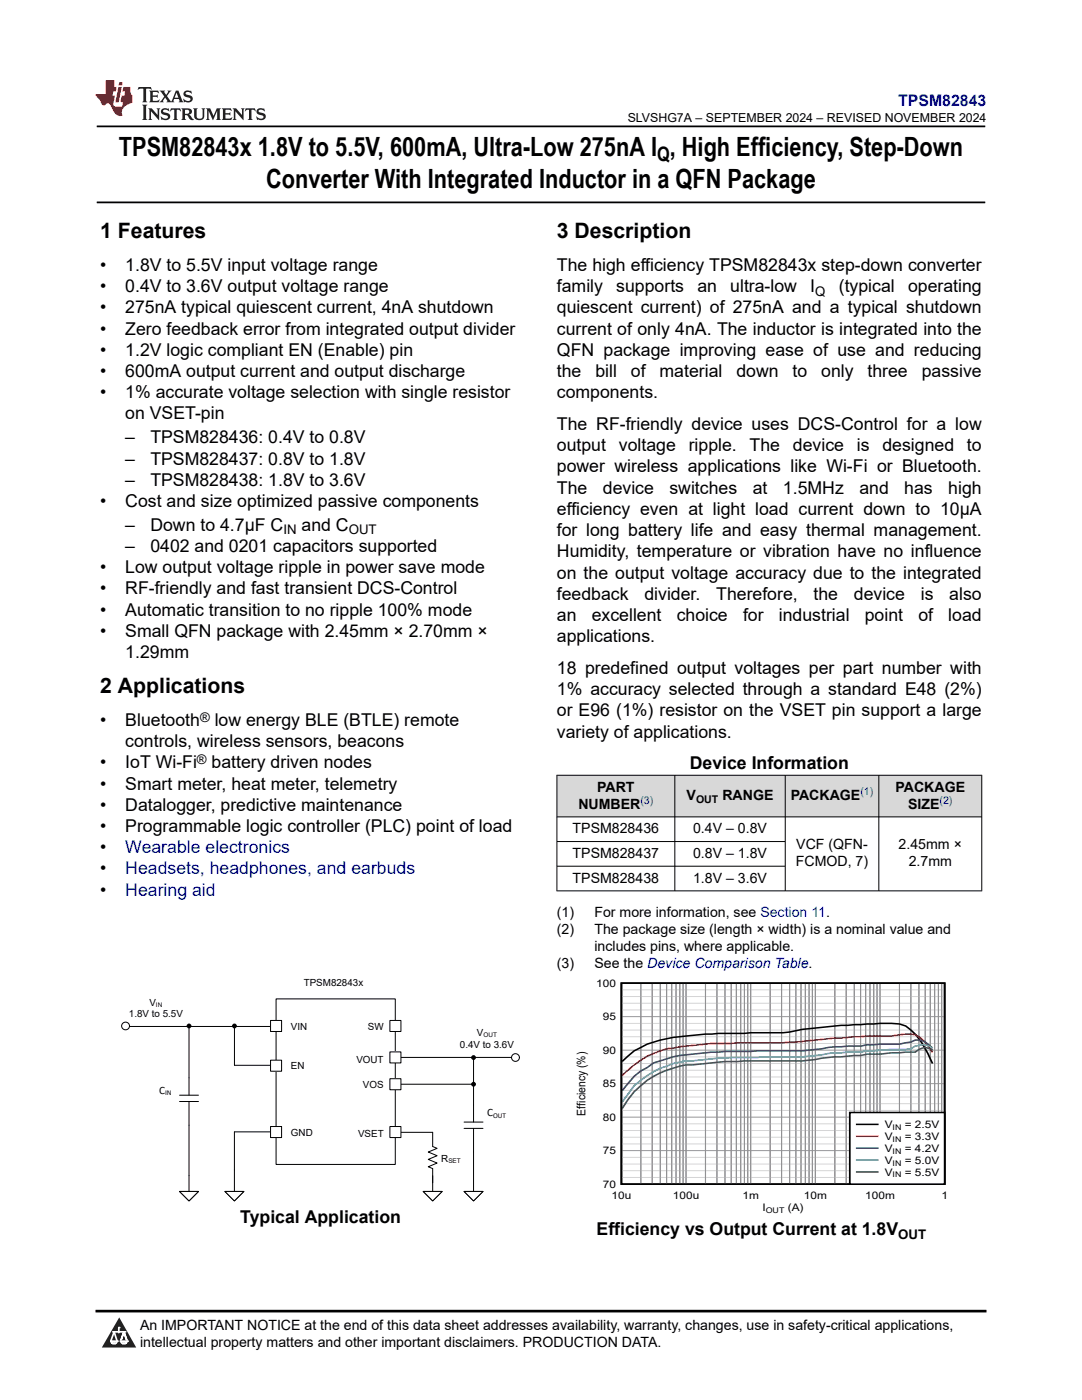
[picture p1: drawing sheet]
<svg xmlns="http://www.w3.org/2000/svg" width="216mm" height="279mm" viewBox="0 0 216 279" stroke-linecap="round" stroke-linejoin="round" font-family="sans-serif">
<defs><g id="words">
<g font-size="5.3">
<text x="23.7" y="31.2">TPSM82843x 1.8V to 5.5V, 600mA, Ultra-Low 275nA I , High Efficiency, Step-Down</text>
<text x="53.1" y="37.5">Converter With Integrated Inductor in a QFN Package</text>
</g>
<g font-size="4.2">
<text x="20" y="47.5">1 Features</text>
<text x="111.1" y="47.5">3 Description</text>
<text x="20" y="138.3">2 Applications</text>
</g>
<text font-size="4" x="131.1" y="32.2">Q</text>
<g font-size="3.5">
<text x="20" y="54.1">•</text>
<text x="20" y="58.3">•</text>
<text x="25" y="54.1">1.8V to 5.5V input voltage range</text>
<text x="25" y="58.3">0.4V to 3.6V output voltage range</text>
<text x="111.1" y="58.3">family</text>
<text x="111.1" y="54.1">The high efficiency TPSM82843x step-down converter</text>
<text x="123" y="58.3">supports</text>
<text x="139.1" y="58.3">an</text>
<text x="145.7" y="58.3">ultra-low</text>
<text x="161.7" y="58.3">I</text>
<text x="167.4" y="58.3">(typical</text>
<text x="181.2" y="58.3">operating</text>
<text x="20" y="62.5">•</text>
<text x="25" y="62.5">275nA typical quiescent current, 4nA shutdown</text>
<text x="111.1" y="62.5">quiescent current) of 275nA and a typical shutdown</text>
<text x="20" y="66.8">•</text>
<text x="20" y="71">•</text>
<text x="25" y="66.8">Zero feedback error from integrated output divider</text>
<text x="25" y="71">1.2V logic compliant EN (Enable) pin</text>
<text x="111.1" y="66.8">current of only 4nA. The inductor is integrated into the</text>
<text x="111.1" y="71">QFN package improving ease of use and reducing</text>
<text x="20" y="75.2">•</text>
<text x="25" y="75.2">600mA output current and output discharge</text>
<text x="111.1" y="75.2">the</text>
<text x="118.8" y="75.2">bill</text>
<text x="125.9" y="75.2">of</text>
<text x="131.6" y="75.2">material</text>
<text x="146.9" y="75.2">down</text>
<text x="158.1" y="75.2">to</text>
<text x="163.9" y="75.2">only</text>
<text x="173.1" y="75.2">three</text>
<text x="183.9" y="75.2">passive</text>
<text x="20" y="79.5">•</text>
<text x="25" y="79.5">1% accurate voltage selection with single resistor</text>
<text x="25" y="83.7">on VSET-pin</text>
<text x="111.1" y="79.5">components.</text>
<text x="25" y="88.5">–</text>
<text x="30" y="88.5">TPSM828436: 0.4V to 0.8V</text>
<text x="111.1" y="85.8">The RF-friendly device uses DCS-Control for a low</text>
<text x="25" y="92.7">–</text>
<text x="30" y="92.7">TPSM828437: 0.8V to 1.8V</text>
<text x="111.1" y="94.3">power wireless applications like Wi-Fi or Bluetooth.</text>
<text x="111.1" y="90.1">output</text>
<text x="123.5" y="90.1">voltage</text>
<text x="137.4" y="90.1">ripple.</text>
<text x="149.6" y="90.1">The</text>
<text x="158.2" y="90.1">device</text>
<text x="171" y="90.1">is</text>
<text x="176.1" y="90.1">designed</text>
<text x="193" y="90.1">to</text>
<text x="20" y="101.2">•</text>
<text x="25" y="96.9">–</text>
<text x="25" y="101.2">Cost and size optimized passive components</text>
<text x="30" y="96.9">TPSM828438: 1.8V to 3.6V</text>
<text x="111.1" y="98.5">The</text>
<text x="120.3" y="98.5">device</text>
<text x="133.6" y="98.5">switches</text>
<text x="150.2" y="98.5">at</text>
<text x="156.2" y="98.5">1.5MHz</text>
<text x="171.5" y="98.5">and</text>
<text x="180.4" y="98.5">has</text>
<text x="189.2" y="98.5">high</text>
<text x="25" y="105.9">–</text>
<text x="30" y="105.9">Down to 4.7μF C</text>
<text x="60.2" y="105.9">and C</text>
<text x="111.1" y="107">for long battery life and easy thermal management.</text>
<text x="111.1" y="102.8">efficiency even at light load current down to 10μA</text>
<text x="25" y="110.2">–</text>
<text x="30" y="110.2">0402 and 0201 capacitors supported</text>
<text x="111.1" y="111.2">Humidity, temperature or vibration have no influence</text>
<text x="20" y="114.4">•</text>
<text x="20" y="118.6">•</text>
<text x="25" y="114.4">Low output voltage ripple in power save mode</text>
<text x="25" y="118.6">RF-friendly and fast transient DCS-Control</text>
<text x="111.1" y="119.7">feedback</text>
<text x="111.1" y="115.5">on the output voltage accuracy due to the integrated</text>
<text x="128.6" y="119.7">divider.</text>
<text x="142.9" y="119.7">Therefore,</text>
<text x="162.3" y="119.7">the</text>
<text x="170.4" y="119.7">device</text>
<text x="183.7" y="119.7">is</text>
<text x="189.4" y="119.7">also</text>
<text x="20" y="122.9">•</text>
<text x="25" y="122.9">Automatic transition to no ripple 100% mode</text>
<text x="111.1" y="123.9">an</text>
<text x="118.1" y="123.9">excellent</text>
<text x="135" y="123.9">choice</text>
<text x="148.3" y="123.9">for</text>
<text x="155.4" y="123.9">industrial</text>
<text x="172.6" y="123.9">point</text>
<text x="183.2" y="123.9">of</text>
<text x="189.2" y="123.9">load</text>
<text x="20" y="127.1">•</text>
<text x="25" y="127.1">Small QFN package with 2.45mm × 2.70mm ×</text>
<text x="25" y="131.3">1.29mm</text>
<text x="111.1" y="128.2">applications.</text>
<text x="111.1" y="134.5">18 predefined output voltages per part number with</text>
<text x="111.1" y="138.7">1% accuracy selected through a standard E48 (2%)</text>
<text x="111.1" y="143">or E96 (1%) resistor on the VSET pin support a large</text>
<text x="20" y="144.9">•</text>
<text x="25" y="149.1">controls, wireless sensors, beacons</text>
<text x="25" y="144.9">Bluetooth</text>
<text x="42.8" y="144.9">low energy BLE (BTLE) remote</text>
<text x="111.1" y="147.2">variety of applications.</text>
<text x="20" y="153.3">•</text>
<text x="25" y="153.3">IoT Wi-Fi</text>
<text x="42.2" y="153.3">battery driven nodes</text>
<text x="137.6" y="153.6">Device Information</text>
<text x="20" y="157.6">•</text>
<text x="20" y="161.8">•</text>
<text x="25" y="157.6">Smart meter, heat meter, telemetry</text>
<text x="25" y="161.8">Datalogger, predictive maintenance</text>
<text x="20" y="166">•</text>
<text x="25" y="166">Programmable logic controller (PLC) point of load</text>
<text x="20" y="170.3">•</text>
<text x="20" y="174.5">•</text>
<text x="20" y="178.7">•</text>
<text x="47.9" y="244.1">Typical Application</text>
<text x="119" y="246.5">Efficiency vs Output Current at 1.8V</text>
</g>
<g font-size="3.5" fill="#00f">
<text x="25" y="170.3">Wearable electronics</text>
<text x="25" y="174.5">Headsets, headphones, and earbuds</text>
<text x="25" y="178.7">Hearing aid</text>
</g>
<text font-size="3.2" fill="#00f" x="179.2" y="21.1">TPSM82843</text>
<g font-size="2.8">
<text x="115.4" y="161.4">NUMBER</text>
<text x="119.2" y="158">PART</text>
<text x="137" y="159.7">V</text>
<text x="144.1" y="159.7">RANGE</text>
<text x="157.8" y="159.7">PACKAGE</text>
<text x="178.7" y="158">PACKAGE</text>
<text x="181.2" y="161.4">SIZE</text>
<text x="114.3" y="166.3">TPSM828436</text>
<text x="138.3" y="166.3">0.4V – 0.8V</text>
<text x="114.3" y="171.2">TPSM828437</text>
<text x="138.3" y="171.2">0.8V – 1.8V</text>
<text x="158.8" y="172.9">FCMOD, 7)</text>
<text x="158.9" y="169.5">VCF (QFN-</text>
<text x="179.3" y="169.5">2.45mm ×</text>
<text x="181.3" y="172.9">2.7mm</text>
<text x="114.3" y="176.1">TPSM828438</text>
<text x="138.3" y="176.1">1.8V – 3.6V</text>
<text x="111.1" y="182.9">(1)</text>
<text x="118.6" y="182.9">For more information, see Section 11.</text>
<text x="111.1" y="186.3">(2)</text>
<text x="118.6" y="186.3">The package size (length × width) is a nominal value and</text>
<text x="118.6" y="189.7">includes pins, where applicable.</text>
<text x="111.1" y="193.1">(3)</text>
<text x="118.6" y="193.1">See the Device Comparison Table.</text>
<text x="27.9" y="265.5">An IMPORTANT NOTICE at the end of this data sheet addresses availability, warranty, changes, use in safety-critical applications,</text>
<text x="27.9" y="268.9">intellectual property matters and other important disclaimers. PRODUCTION DATA.</text>
</g>
<g font-size="2.6">
<text x="162.7" y="59">Q</text>
<text x="56.5" y="106.6">IN</text>
<text x="69.6" y="106.6">OUT</text>
<text x="39.9" y="144">®</text>
<text x="39.3" y="152.5">®</text>
<text x="179.2" y="247.2">OUT</text>
</g>
<text font-size="2.5" x="125.3" y="24.3">SLVSHG7A – SEPTEMBER 2024 – REVISED NOVEMBER 2024</text>
<text font-size="2.4" x="116.8" y="222.6" transform="rotate(-90 116.8 222.6)">Efficiency (%)</text>
<g font-size="2.2">
<text x="31.7" y="218.3">C</text>
<text x="97.2" y="222.7">C</text>
</g>
<g font-size="2.1" fill="#00f">
<text x="127.8" y="160.4">(3)</text>
<text x="171.7" y="158.7">(1)</text>
<text x="187.5" y="160.4">(2)</text>
</g>
<g font-size="2.1">
<text x="138.9" y="160.3">OUT</text>
<text x="119" y="196.9">100</text>
<text x="120.3" y="203.6">95</text>
<text x="120.3" y="210.3">90</text>
<text x="120.3" y="216.9">85</text>
<text x="120.3" y="223.6">80</text>
<text x="176.5" y="225.1">V</text>
<text x="176.5" y="227.5">V</text>
<text x="180.5" y="225.1">= 2.5V</text>
<text x="180.5" y="227.5">= 3.3V</text>
<text x="120.3" y="230.3">75</text>
<text x="176.5" y="229.9">V</text>
<text x="176.5" y="232.3">V</text>
<text x="180.5" y="229.9">= 4.2V</text>
<text x="180.5" y="232.3">= 5.0V</text>
<text x="120.3" y="237">70</text>
<text x="122" y="239.4">10u</text>
<text x="134.3" y="239.4">100u</text>
<text x="148.1" y="239.4">1m</text>
<text x="160.4" y="239.4">10m</text>
<text x="172.6" y="239.4">100m</text>
<text x="176.5" y="234.6">V</text>
<text x="180.5" y="234.6">= 5.5V</text>
<text x="187.8" y="239.4">1</text>
<text x="152.1" y="241.8">I</text>
<text x="157.2" y="241.8">(A)</text>
</g>
<g font-size="2">
<text x="60.6" y="196.8">TPSM82843x</text>
<text x="25.7" y="203">1.8V to 5.5V</text>
<text x="29.8" y="200.7">V</text>
<text x="58.1" y="205.5">VIN</text>
<text x="73.4" y="205.5">SW</text>
<text x="91.8" y="209.1">0.4V to 3.6V</text>
<text x="95.2" y="206.7">V</text>
<text x="58.1" y="213.4">EN</text>
<text x="71.1" y="212.1">VOUT</text>
<text x="72.4" y="217.2">VOS</text>
<text x="58.1" y="226.7">GND</text>
<text x="71.4" y="226.9">VSET</text>
<text x="88" y="231.8">R</text>
</g>
<g font-size="1.6">
<text x="178.1" y="225.5">IN</text>
<text x="178.1" y="227.9">IN</text>
<text x="178.1" y="230.2">IN</text>
<text x="178.1" y="232.6">IN</text>
<text x="178.1" y="235">IN</text>
<text x="152.8" y="242.1">OUT</text>
</g>
<g font-size="1.5">
<text x="32.9" y="218.6">IN</text>
<text x="98.4" y="223">OUT</text>
</g>
<g font-size="1.3">
<text x="31.1" y="201">IN</text>
<text x="96.5" y="207">OUT</text>
<text x="89.5" y="232.1">SET</text>
</g>
</g></defs>
<path d="M19.3 25.2h177.3M19.3 40.4h177.3" fill="none" stroke="#000" stroke-width=".35"/>
<g fill="#d8d8d8">
<path d="M111.1 154.7h84.8v8.3h-84.8z" fill-rule="evenodd"/>
<path d="M111.2 154.8h23.4v8.2h-23.4z" fill-rule="evenodd"/>
<path d="M134.7 154.8h21.9v8.2h-21.9z" fill-rule="evenodd"/>
<path d="M156.7 154.8h18.6v8.2h-18.6z" fill-rule="evenodd"/>
<path d="M175.4 154.8h20.4v8.2h-20.4z" fill-rule="evenodd"/>
</g>
<path d="M111.1 154.7h84.9M111.1 154.7v23.2M134.7 154.7v23.2M156.7 154.7v23.2M175.4 154.7v23.2M195.9 154.7v23.2M111.1 163h84.9M111.1 167.9h45.6M111.1 177.8h84.9M111.1 172.9h45.6" fill="none" stroke="#000" stroke-width=".2"/>
<path d="M55.1 199.4h23.8v33h-23.8z" fill-rule="evenodd" fill="#fff"/>
<path d="M55.1 199.4h23.8v33h-23.8z" fill="none" stroke="#000" stroke-width=".2"/>
<path d="M44.9 237.8h3.8l-1.9 1.9z" fill="#fff"/>
<path d="M44.9 237.8h3.8l-1.9 1.9z" fill="none" stroke="#000" stroke-width=".2"/>
<path d="M44.9 237.8h3.8l-1.9 1.9z" fill="#fff"/>
<path d="M44.9 237.8h3.8l-1.9 1.9zM46.8 233.5v4.3" fill="none" stroke="#000" stroke-width=".2"/>
<path d="M35.8 237.8h3.8l-1.9 1.9z" fill="#fff"/>
<path d="M35.8 237.8h3.8l-1.9 1.9z" fill="none" stroke="#000" stroke-width=".2"/>
<path d="M35.8 237.8h3.8l-1.9 1.9z" fill="#fff"/>
<path d="M35.8 237.8h3.8l-1.9 1.9zM37.7 234.6v3.2" fill="none" stroke="#000" stroke-width=".2"/>
<path d="M92.6 237.8h3.8l-1.9 1.9z" fill="#fff"/>
<path d="M92.6 237.8h3.8l-1.9 1.9z" fill="none" stroke="#000" stroke-width=".2"/>
<path d="M92.6 237.8h3.8l-1.9 1.9z" fill="#fff"/>
<path d="M92.6 237.8h3.8l-1.9 1.9zM94.5 229.9v7.9" fill="none" stroke="#000" stroke-width=".2"/>
<circle cx="25.1" cy="204.7" r=".78" fill="#fff"/>
<circle cx="25.1" cy="204.7" r=".78" fill="none" stroke="#000" stroke-width=".2"/>
<path d="M84.4 237.8h3.8l-1.9 1.9z" fill="#fff"/>
<path d="M84.4 237.8h3.8l-1.9 1.9z" fill="none" stroke="#000" stroke-width=".2"/>
<path d="M84.4 237.8h3.8l-1.9 1.9z" fill="#fff"/>
<path d="M35.8 219.8h3.8M35.8 218.6h3.8M37.7 215.1v3.5M37.7 219.8v4.7M84.4 237.8h3.8l-1.9 1.9zM86.3 234.6v3.2" fill="none" stroke="#000" stroke-width=".2"/>
<path d="M31.7 216.3h2.5v2.8h-2.5z" fill-rule="evenodd" fill="#fff"/>
<path d="M37.7 204.8v10.3M92.6 225.2h3.8M92.6 223.9h3.8M94.5 220.5v3.4M94.5 225.2v4.7" fill="none" stroke="#000" stroke-width=".2"/>
<path d="M97.2 220.7h3.8v2.8h-3.8z" fill-rule="evenodd" fill="#fff"/>
<path d="M25.8 204.9h29.3M37.4 204.8h.3M46.5 204.8h.3v7.8M94.2 211.1h.3v9.4M94.2 216.4h.3" fill="none" stroke="#000" stroke-width=".2"/>
<g fill="#000">
<circle cx="37.7" cy="204.8" r=".48"/>
<circle cx="46.8" cy="204.8" r=".48"/>
<circle cx="94.5" cy="216.4" r=".48"/>
<circle cx="94.5" cy="211.1" r=".48"/>
</g>
<path d="M54 203.7h2.2v2.2h-2.2z" fill-rule="evenodd" fill="#fff"/>
<path d="M54 203.7h2.2v2.2h-2.2z" fill="none" stroke="#000" stroke-width=".2"/>
<path d="M77.8 203.7h2.2v2.2h-2.2z" fill-rule="evenodd" fill="#fff"/>
<path d="M77.8 203.7h2.2v2.2h-2.2zM78.9 211h24" fill="none" stroke="#000" stroke-width=".2"/>
<circle cx="102.9" cy="211" r=".78" fill="#fff"/>
<g fill="none" stroke="#000" stroke-width=".2">
<path d="M78.9 216.4h15.6"/>
<circle cx="102.9" cy="211" r=".78"/>
</g>
<path d="M77.8 215.3h2.2v2.2h-2.2z" fill-rule="evenodd" fill="#fff"/>
<path d="M77.8 215.3h2.2v2.2h-2.2z" fill="none" stroke="#000" stroke-width=".2"/>
<path d="M77.8 209.9h2.2v2.2h-2.2z" fill-rule="evenodd" fill="#fff"/>
<path d="M77.8 209.9h2.2v2.2h-2.2zM78.9 226h7.4" fill="none" stroke="#000" stroke-width=".2"/>
<path d="M77.8 224.8h2.2v2.2h-2.2z" fill-rule="evenodd" fill="#fff"/>
<path d="M46.8 212.6h8.4M37.7 224.5v10.1M46.8 225.9h8.4M77.8 224.8h2.2v2.2h-2.2z" fill="none" stroke="#000" stroke-width=".2"/>
<path d="M54 211.6h2.2v2.2h-2.2z" fill-rule="evenodd" fill="#fff"/>
<path d="M54 211.6h2.2v2.2h-2.2z" fill="none" stroke="#000" stroke-width=".2"/>
<path d="M54 224.8h2.2v2.2h-2.2z" fill-rule="evenodd" fill="#fff"/>
<path d="M46.8 225.9v7.6M54 224.8h2.2v2.2h-2.2zM86.3 226v2.8l.9 .4-1.7 .7 1.7 .7-1.7 .8 1.7 .7-1.7 .8 .8 .3v2.9" fill="none" stroke="#000" stroke-width=".2"/>
<path d="M124 196.2h64.5v40.1h-64.5zM124.2 211.8a12.4 12.4 0 0 1 6.2-3.8 48.1 48.1 0 0 1 11.7-1.6l7.7-.3h6.5a119.1 119.1 0 0 1 23.2-1.7l1.2 .4a16.5 16.5 0 0 1 5.4 7.5" fill="none" stroke="#000" stroke-width=".33"/>
<g fill="none" stroke="#919191" stroke-width=".2">
<path d="M127.9 196.2v40.1M130.1 196.2v40.1M131.8 196.2v40.1M133 196.2v40.1M134 196.2v40.1M134.9 196.2v40.1M135.6 196.2v40.1M136.3 196.2v40.1M136.9 196.2v40.1M140.8 196.2v40.1M143.1 196.2v40.1M144.7 196.2v40.1"/>
<path d="M145.9 196.2v40.1M146.9 196.2v40.1M147.8 196.2v40.1M148.5 196.2v40.1M149.2 196.2v40.1M149.8 196.2v40.1M153.7 196.2v40.1M156 196.2v40.1M157.6 196.2v40.1M158.8 196.2v40.1M159.8 196.2v40.1M160.7 196.2v40.1"/>
<path d="M161.4 196.2v40.1M162.1 196.2v40.1M162.7 196.2v40.1M166.6 196.2v40.1M168.9 196.2v40.1M170.5 196.2v40.1M171.7 196.2v40.1M172.7 196.2v40.1M173.6 196.2v40.1M174.3 196.2v40.1M175 196.2v40.1M175.6 196.2v40.1"/>
<path d="M179.5 196.2v40.1M181.8 196.2v40.1M183.4 196.2v40.1M184.6 196.2v40.1M185.6 196.2v40.1M186.5 196.2v40.1M187.3 196.2v40.1M187.9 196.2v40.1M124 202.9h64.5M124 209.6h64.5M124 216.3h64.5M124 222.9h64.5"/>
<path d="M124 229.6h64.5"/>
</g>
<g fill="none" stroke="#d2d2d2" stroke-width=".2">
<path d="M124 197.5h64.5M124 198.9h64.5M124 200.2h64.5M124 201.6h64.5M124 204.2h64.5M124 205.6h64.5M124 206.9h64.5M124 208.2h64.5M124 210.9h64.5M124 212.3h64.5M124 213.6h64.5M124 214.9h64.5"/>
<path d="M124 217.6h64.5M124 218.9h64.5M124 220.3h64.5M124 221.6h64.5M124 224.3h64.5M124 225.6h64.5M124 227h64.5M124 228.3h64.5M124 231h64.5M124 232.3h64.5M124 233.6h64.5M124 235h64.5"/>
</g>
<path d="M186.1 210l-.5-.7a7.2 7.2 0 0 0-3-2.8 11.6 11.6 0 0 0-4.7 .3l-7.5 .1-14.2 1.2-14.1 .1-6.5 .7a18.4 18.4 0 0 0-11.4 5.7" fill="none" stroke="#f00" stroke-width=".33"/>
<path d="M186.1 209.2l-.5-.4a3.1 3.1 0 0 0-3.8-.8l-2.3 .4h-3.9l-2.6 .1-1.3 .3-5.1 .1-6.5 .8-15.5 .1-6.4 .6a24 24 0 0 0-7.8 1.7l-1.3 1-1.2 .6-1.4 1.1-2.3 2.9" fill="none" stroke="#105465" stroke-width=".33"/>
<path d="M186.1 209.2a2.82 2.82 0 0 0-2.7-.6l-.8 .2-.8 .5-1.1 .1h-2.8l-4.9 .3-1.3 .3-5.1 .1-6.5 .8-14.2 .1-7.7 .7a12.9 12.9 0 0 0-5.2 1.1 16.4 16.4 0 0 0-6.5 3.9l-2.3 3.2" fill="none" stroke="#00bacc" stroke-width=".33"/>
<path d="M186.1 209.6a2.47 2.47 0 0 0-3.5 .4l-4.7 .1-2.3 .3h-2.6l-1.3 .3-7.7 .5-3.9 .5h-11.6l-3.9 .2-5.1 .5a17.4 17.4 0 0 0-15.3 8.8" fill="none" stroke="#286b49" stroke-width=".33"/>
<path d="M169.6 222h18.9v14.3h-18.9z" fill-rule="evenodd" fill="#fff"/>
<path d="M169.6 222h18.9v14.3h-18.9zM171 224.4h4.1" fill="none" stroke="#000" stroke-width=".33"/>
<path d="M171 226.8h4.1" fill="none" stroke="#f00" stroke-width=".33"/>
<path d="M171 229.1h4.1" fill="none" stroke="#105465" stroke-width=".33"/>
<path d="M171 231.5h4.1" fill="none" stroke="#00bacc" stroke-width=".33"/>
<path d="M171 233.9h4.1" fill="none" stroke="#286b49" stroke-width=".33"/>
<path d="M0 0h215.9v23.8h-215.9z" fill-rule="evenodd" fill="#fff"/>
<path d="M27.7 17.4l-.2 .6 .5-.3h.6v.2v2.1l-.2 .4h1l-.2-.4v-2.1v-.2h.5l.5 .3-.1-.6zM29.8 18.1l.2 .4v1.5l-.2 .4h1.9l.1-.6a1.08 1.08 0 0 1-1.3 .2v-.7h.6l.4 .2v-.6l-.4 .2h-.6v-.6l.2-.1a1 1 0 0 1 1 .2l-.1-.5zM31.8 18.1l1 1.1-1 1.2h.9l-.2-.2 .4-.7 .5 .7-.2 .2h1.6l-.2-.2 .1-.4h1l.1 .4-.1 .2h.9l-.2-.3-.8-2h-.5l-1 2.2-.8-1.1 .9-1.1h-.8l.2 .2-.5 .7-.3-.7 .1-.2zM35.2 18.5l.4 1h-.8zM36.8 18.2a.65 .65 0 0 0-.2 .8 .65 .65 0 0 0 .6 .4l.7 .2 .1 .2a.79 .79 0 0 1-.7 .4 .79 .79 0 0 1-.7-.5l.1 .7 .2-.1a.93 .93 0 0 0 1.1 .1 .93 .93 0 0 0 .4-1 1.46 1.46 0 0 0-1.2-.6l-.1-.3a1.09 1.09 0 0 1 1.2 .2l-.2-.6-.1 .1-.6-.2zM28.4 20.9l.2 .4v2.3l-.2 .3h1l-.2-.3v-2.3l.2-.4zM29.6 21.6l.2 .4v1.6l-.2 .3h.8l-.3-.3v-1.4l1.7 1.8v-2l.2-.4h-.8l.2 .2 .1 1.1-1.2-1.3zM32.3 21.8a.65 .65 0 0 0-.2 .7 .65 .65 0 0 0 .7 .4l.6 .2 .1 .2a.79 .79 0 0 1-.7 .4 .79 .79 0 0 1-.7-.5l.1 .7 .2-.1a.93 .93 0 0 0 1.1 .1 .93 .93 0 0 0 .4-.9 1.46 1.46 0 0 0-1.2-.6l-.1-.4a1.09 1.09 0 0 1 1.2 .2l-.2-.6-.1 .1-.6-.1zM34.1 21.6l-.1 .7a.63 .63 0 0 1 .7-.4l.1 1.7-.3 .3h1l-.2-.3v-1.7a.66 .66 0 0 1 .8 .4l-.1-.7zM36.2 21.6l.2 .4v1.6l-.2 .3h.9l-.2-.2v-.7h.5l.1 .2a.79 .79 0 0 0 1.2 .6l-1-.9a.61 .61 0 0 0 .6-.6 .61 .61 0 0 0-.5-.6zM36.9 21.9h.2a.47 .47 0 0 1 .5 .1 .47 .47 0 0 1 .1 .5l-.2 .2h-.6zM38.5 21.6l.2 .2a2.27 2.27 0 0 0 .4 2 1.04 1.04 0 0 0 1.7-.7v-1.3l.2-.2h-.8l.2 .4v1.1a.6 .6 0 0 1-.6 .6 .6 .6 0 0 1-.6-.6v-1.1l.3-.4zM41.1 21.6l.2 .4v1.6l-.2 .3h.7l-.2-.3v-1.5l.9 1.9 .8-1.9v1.5l-.2 .3h1l-.3-.3v-1.6l.3-.4h-.8l-.7 1.5-.7-1.5zM44.3 21.6l.2 .4v1.6l-.2 .3h1.9l.1-.5a1.09 1.09 0 0 1-1.3 .1v-.6h.6l.4 .1v-.6l-.4 .2h-.6v-.6l.2-.1a1.01 1.01 0 0 1 1 .3l-.1-.6zM46.4 21.6l.3 .4v1.6l-.3 .3h.8l-.2-.3v-1.4l1.6 1.8v-2l.2-.4h-.7l.2 .2v1.1l-1.2-1.3zM49 21.6l-.1 .7a.63 .63 0 0 1 .8-.4v1.7l-.3 .3h1l-.2-.3v-1.7a.66 .66 0 0 1 .8 .4l-.1-.7zM51.4 21.8a.65 .65 0 0 0-.2 .7 .65 .65 0 0 0 .6 .4l.6 .2 .2 .2a.79 .79 0 0 1-.8 .4 .79 .79 0 0 1-.6-.5l.1 .7 .2-.1a.93 .93 0 0 0 1 .1 .93 .93 0 0 0 .5-.9 1.46 1.46 0 0 0-1.3-.6l-.1-.4a1.09 1.09 0 0 1 1.3 .2l-.2-.6-.2 .1-.5-.1z" fill="#231f20"/>
<path d="M21.1 16v2.8h-2.1l.1 .3 .9 1a.95 .95 0 0 0 .9 .9 .59 .59 0 0 1 .6-.4 .59 .59 0 0 1 .5 .4l.4 .8a1.59 1.59 0 0 0 2.1 1.3 1.61 1.61 0 0 1 1-2.2l1-.4-.1-1.5a1.59 1.59 0 0 1-.4-1.6h-1.4l-.2 .9h.5l-.1 .8h-.5l-.2 1v.2l.4 .1-.2 .9h-.6a.73 .73 0 0 1-1.1-.7l.3-1.5h-.5l.2-.8h.5l.2-.9h-.5v-1.4zM23.6 17.4l-.6 3h.7l.6-3zM23.8 16.4l-.1 .7h.7l.1-.7z" fill="#ed1c24"/>
<path d="M0 261.4h215.9v18h-215.9z" fill-rule="evenodd" fill="#fff"/>
<path d="M23.8 262.9l3.4 6h-6.9z" fill="#231f20"/>
<path d="M22.1 267.7h1.3l-.4 .5h-.3a.55 .55 0 0 1-.6-.5z" fill-rule="evenodd" fill="#fff"/>
<path d="M22.1 267.7h1.3l-.4 .5h-.3a.55 .55 0 0 1-.6-.5z" fill="none" stroke="#231f20" stroke-width=".34"/>
<path d="M22.1 267.7h1.3l-.4 .5h-.5zM23.7 265.9h.1M23.7 264.9v1z" fill="none" stroke="#fff" stroke-width=".34"/>
<circle cx="23.7" cy="264.9" r=".17" fill="#fff"/>
<path d="M22.6 265.8h.1M22.6 265.8h2.3z" fill="none" stroke="#fff" stroke-width=".34"/>
<circle cx="24.9" cy="265.8" r=".17" fill="#fff"/>
<path d="M24 267.7h.1" fill="none" stroke="#fff" stroke-width=".34"/>
<path d="M24.7 265.8l-.7 1.9z" fill="#fff"/>
<path d="M24.7 265.8l-.7 1.9z" fill="none" stroke="#fff" stroke-width=".34"/>
<path d="M24.7 265.8l.7 1.9z" fill="#fff"/>
<path d="M24.7 265.8l.7 1.9zM25.3 267.7h.1" fill="none" stroke="#fff" stroke-width=".34"/>
<circle cx="22.1" cy="267.7" r=".17" fill="#fff"/>
<path d="M22.8 265.8l-.7 1.9zM22.8 265.8l.6 1.9z" fill="none" stroke="#fff" stroke-width=".34"/>
<circle cx="23.4" cy="267.7" r=".17" fill="#fff"/>
<path d="M24.1 267.7h1.3a.65 .65 0 0 1-.6 .5 .65 .65 0 0 1-.7-.5z" fill-rule="evenodd" fill="#fff"/>
<path d="M24.1 267.7h1.3a.65 .65 0 0 1-.6 .5 .65 .65 0 0 1-.7-.5z" fill="none" stroke="#231f20" stroke-width=".34"/>
<path d="M24 267.7h.1M24.1 267.7h1.3l-.4 .5h-.5z" fill="none" stroke="#fff" stroke-width=".34"/>
<circle cx="25.4" cy="267.7" r=".17" fill="#fff"/>
<path d="M19 261.7h177.8" fill="none" stroke="#000" stroke-width=".53"/>
<use href="#words"/>
</svg>
